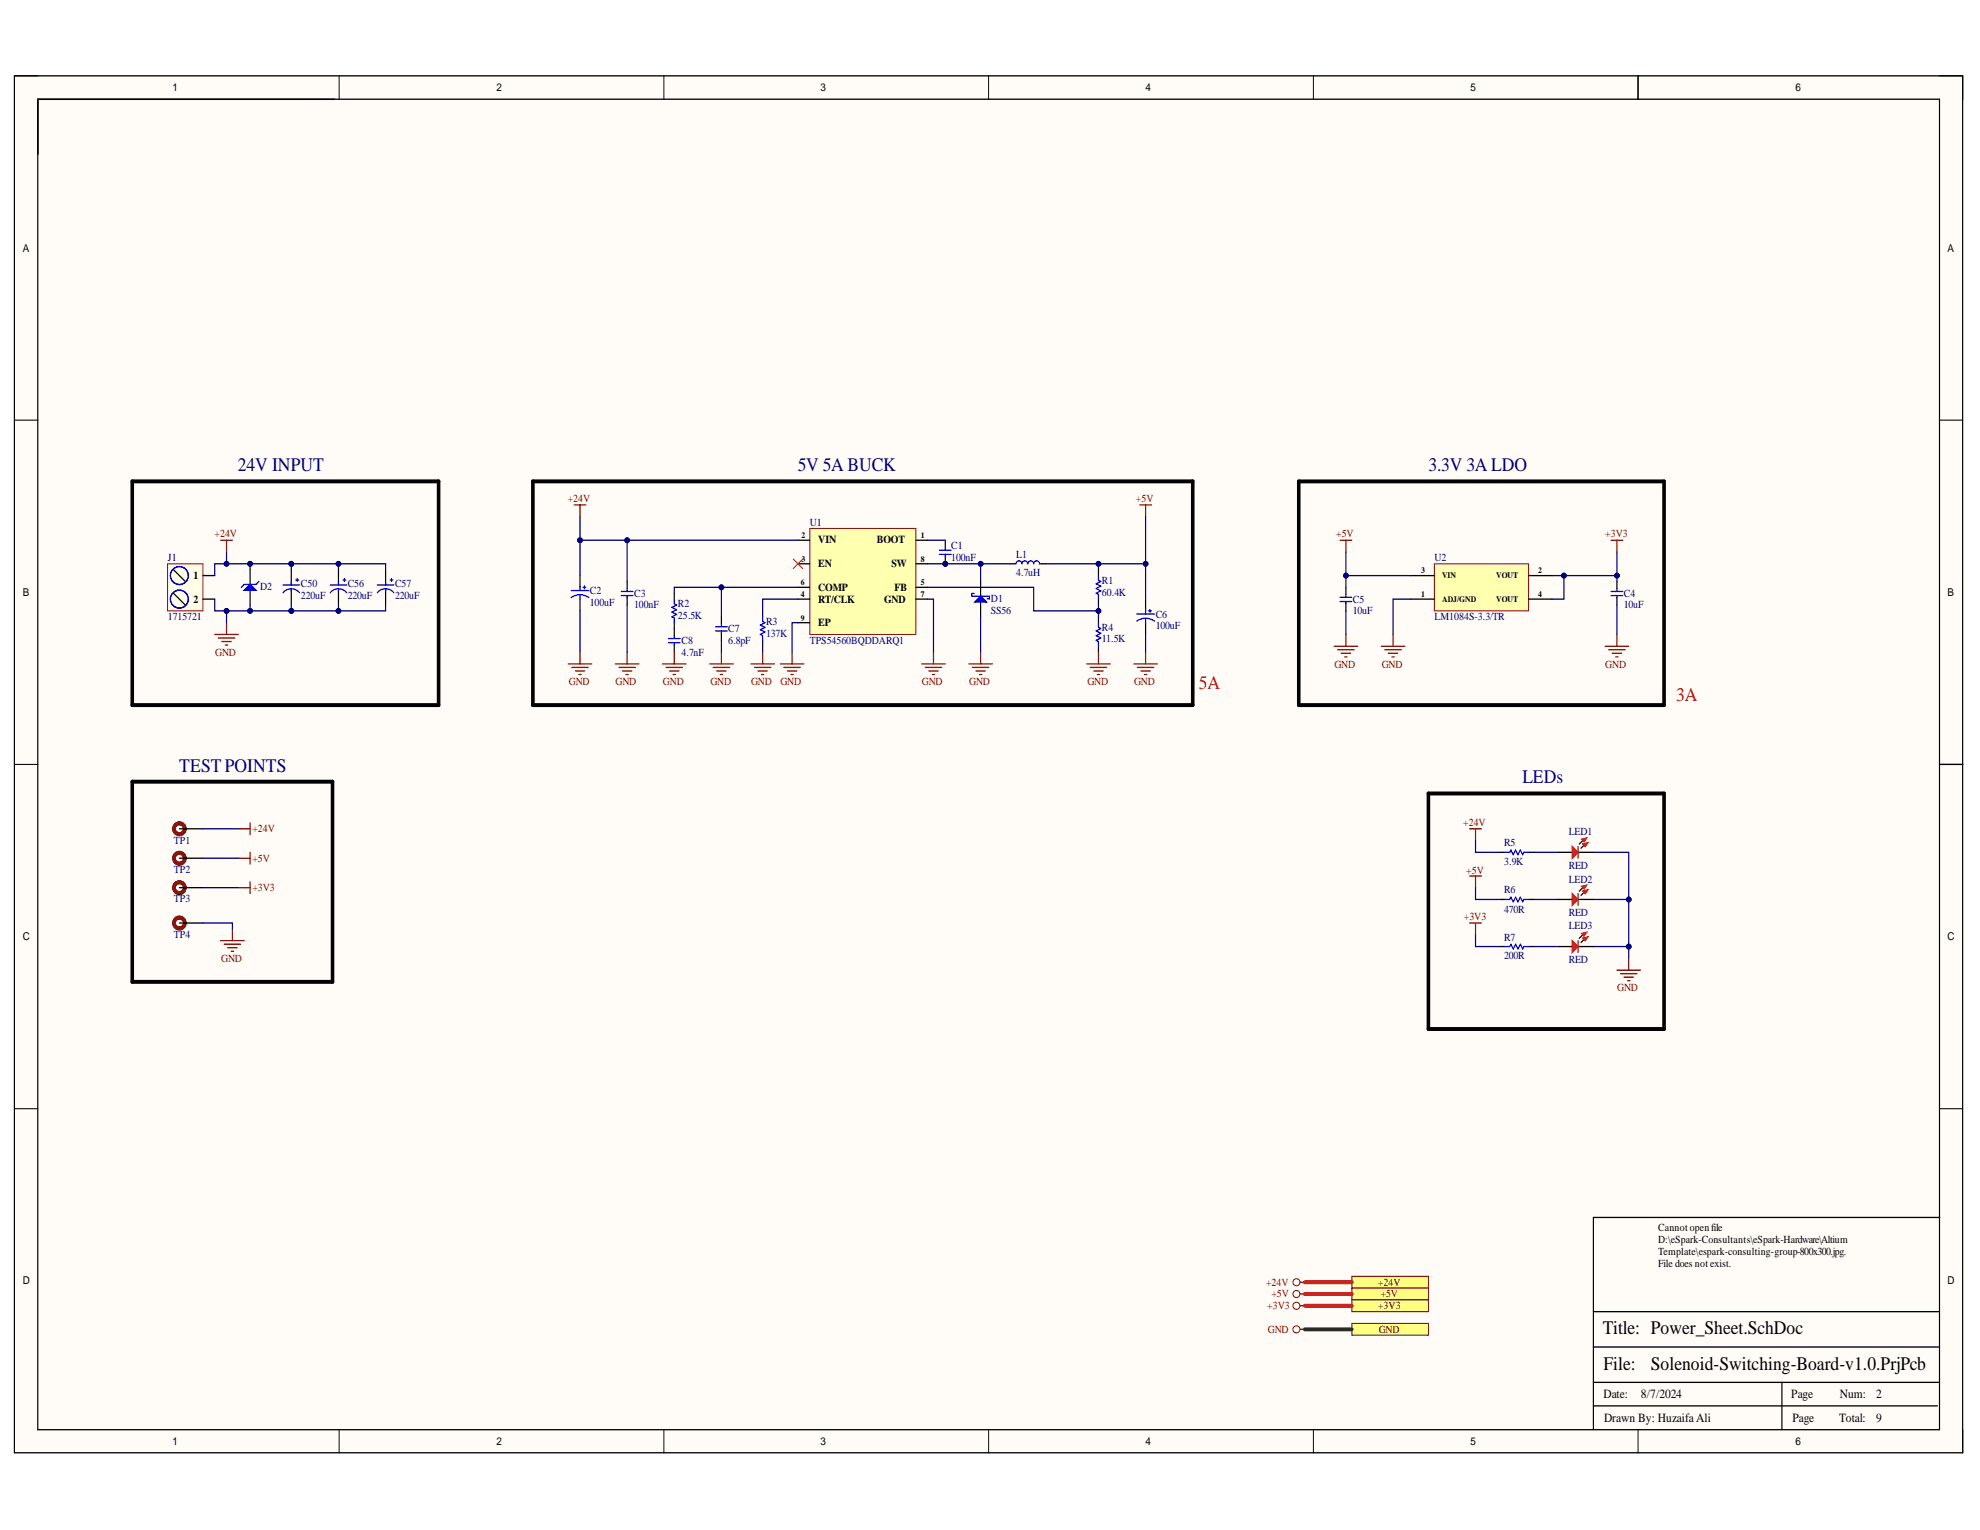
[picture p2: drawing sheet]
<svg xmlns="http://www.w3.org/2000/svg" width="279mm" height="216mm" viewBox="0 0 279 216" stroke-linecap="round" stroke-linejoin="round" font-family="sans-serif">
<defs><g id="words">
<g font-size="2.7" fill="#000080">
<text x="33.6" y="66.5">24V INPUT</text>
<text x="112.6" y="66.5">5V 5A BUCK</text>
<text x="201.6" y="66.5">3.3V 3A LDO</text>
<text x="25.3" y="108.9">TESTPOINTS</text>
<text x="214.9" y="110.5">LEDs</text>
</g>
<g font-size="2.7" fill="#f00">
<text x="169.2" y="97.2">5A</text>
<text x="236.5" y="98.9">3A</text>
</g>
<g font-size="2.7">
<text x="226.2" y="188.3">Title: Power_Sheet.SchDoc</text>
<text x="226.3" y="193.3">File:</text>
<text x="233" y="193.3">Solenoid-Switching-Board-v1.0.PrjPcb</text>
</g>
<g font-size="1.8">
<text x="226.3" y="197.3">Date:</text>
<text x="231.5" y="197.3">8/7/2024</text>
<text x="252.7" y="197.3">Page</text>
<text x="259.6" y="197.3">Num:</text>
<text x="264.8" y="197.3">2</text>
<text x="226.4" y="200.6">Drawn By: Huzaifa Ali</text>
<text x="252.9" y="200.6">Page</text>
<text x="259.5" y="200.6">Total:</text>
<text x="264.8" y="200.6">9</text>
</g>
<g font-size="1.5">
<text x="24.4" y="12.9">1</text>
<text x="70" y="12.9">2</text>
<text x="115.8" y="12.9">3</text>
<text x="161.6" y="12.9">4</text>
<text x="207.5" y="12.9">5</text>
<text x="253.3" y="12.9">6</text>
<text x="3.2" y="35.5">A</text>
<text x="274.8" y="35.5">A</text>
<text x="115.5" y="76.7">VIN</text>
<text x="123.8" y="76.7">BOOT</text>
<text x="27.3" y="81.7">1</text>
<text x="115.5" y="80.1">EN</text>
<text x="115.5" y="83.4">COMP</text>
<text x="125.8" y="80.1">SW</text>
<text x="126.2" y="83.4">FB</text>
<text x="3.2" y="84">B</text>
<text x="27.3" y="85.1">2</text>
<text x="115.5" y="85.1">RT/CLK</text>
<text x="115.5" y="88.4">EP</text>
<text x="124.8" y="85.1">GND</text>
<text x="274.8" y="84">B</text>
<text x="3.2" y="132.7">C</text>
<text x="274.8" y="132.7">C</text>
<text x="234" y="173.8">Cannot openfile</text>
<text x="234" y="175.4">D:\eSpark-Consultants\eSpark-Hardware\Altium</text>
<text x="234" y="177.1">Template\espark-consulting-group-800x300.jpg.</text>
<text x="234" y="178.7">File does not exist.</text>
<text x="3.2" y="181.2">D</text>
<text x="274.8" y="181.2">D</text>
<text x="24.4" y="203.9">1</text>
<text x="70" y="203.9">2</text>
<text x="115.8" y="203.9">3</text>
<text x="161.6" y="203.9">4</text>
<text x="207.5" y="203.9">5</text>
<text x="253.3" y="203.9">6</text>
</g>
<g font-size="1.5" fill="#800000">
<text x="80.1" y="70.9">+24V</text>
<text x="160.3" y="70.9">+5V</text>
<text x="30.3" y="75.8">+24V</text>
<text x="188.5" y="75.8">+5V</text>
<text x="226.5" y="75.8">+3V3</text>
<text x="30.4" y="92.5">GND</text>
<text x="188.3" y="94.2">GND</text>
<text x="195" y="94.2">GND</text>
<text x="226.5" y="94.2">GND</text>
<text x="80.3" y="96.6">GND</text>
<text x="86.9" y="96.6">GND</text>
<text x="93.6" y="96.6">GND</text>
<text x="100.2" y="96.6">GND</text>
<text x="106" y="96.6">GND</text>
<text x="110.1" y="96.6">GND</text>
<text x="130.1" y="96.6">GND</text>
<text x="136.8" y="96.6">GND</text>
<text x="153.4" y="96.6">GND</text>
<text x="160" y="96.6">GND</text>
<text x="35.6" y="117.4">+24V</text>
<text x="206.5" y="116.6">+24V</text>
<text x="35.6" y="121.6">+5V</text>
<text x="35.6" y="125.7">+3V3</text>
<text x="206.9" y="123.3">+5V</text>
<text x="206.6" y="129.9">+3V3</text>
<text x="31.2" y="135.7">GND</text>
<text x="228.2" y="139.8">GND</text>
<text x="178.7" y="181.4">+24V</text>
<text x="178.8" y="184.7">+3V3</text>
<text x="179.4" y="183.1">+5V</text>
<text x="194.5" y="181.4">+24V</text>
<text x="194.5" y="184.7">+3V3</text>
<text x="194.8" y="183.1">+5V</text>
<text x="178.9" y="188">GND</text>
<text x="194.6" y="188">GND</text>
</g>
<g font-size="1.5" fill="#000080">
<text x="114.3" y="74.2">U1</text>
<text x="134.2" y="77.5">C1</text>
<text x="23.7" y="79.2">J1</text>
<text x="36.7" y="83.2">D2</text>
<text x="42.5" y="82.8">C50</text>
<text x="49.1" y="82.8">C56</text>
<text x="55.7" y="82.8">C57</text>
<text x="83.2" y="83.8">C2</text>
<text x="134.2" y="79.2">100nF</text>
<text x="143.4" y="78.7">L1</text>
<text x="143.4" y="81.3">4.7uH</text>
<text x="155.5" y="82.4">R1</text>
<text x="202.4" y="79.2">U2</text>
<text x="23.7" y="87.5">1715721</text>
<text x="42.5" y="84.5">220uF</text>
<text x="49.1" y="84.5">220uF</text>
<text x="55.7" y="84.5">220uF</text>
<text x="83.2" y="85.5">100uF</text>
<text x="89.5" y="84.2">C3</text>
<text x="89.5" y="85.8">100nF</text>
<text x="95.7" y="85.7">R2</text>
<text x="95.7" y="87.3">25.5K</text>
<text x="102.8" y="89.2">C7</text>
<text x="108.1" y="88.2">R3</text>
<text x="108.1" y="89.9">137K</text>
<text x="139.8" y="84.9">D1</text>
<text x="139.8" y="86.6">SS56</text>
<text x="155.5" y="84">60.4K</text>
<text x="155.5" y="89">R4</text>
<text x="163.1" y="87.2">C6</text>
<text x="163.1" y="88.8">100uF</text>
<text x="190.9" y="85.1">C5</text>
<text x="190.9" y="86.7">10uF</text>
<text x="202.4" y="87.5">LM1084S-3.3/TR</text>
<text x="229.1" y="84.2">C4</text>
<text x="229.1" y="85.8">10uF</text>
<text x="96.2" y="90.8">C8</text>
<text x="96.2" y="92.5">4.7nF</text>
<text x="102.8" y="90.8">6.8pF</text>
<text x="114.3" y="90.8">TPS54560BQDDARQ1</text>
<text x="155.5" y="90.6">11.5K</text>
<text x="24.5" y="119">TP1</text>
<text x="212.2" y="119.4">R5</text>
<text x="221.4" y="117.9">LED1</text>
<text x="24.5" y="123.2">TP2</text>
<text x="212.2" y="122.1">3.9K</text>
<text x="221.4" y="122.6">RED</text>
<text x="221.4" y="124.5">LED2</text>
<text x="24.5" y="127.3">TP3</text>
<text x="212.2" y="126.1">R6</text>
<text x="212.2" y="128.8">470R</text>
<text x="221.4" y="129.2">RED</text>
<text x="221.4" y="131.1">LED3</text>
<text x="24.5" y="132.3">TP4</text>
<text x="212.2" y="132.7">R7</text>
<text x="212.2" y="135.4">200R</text>
<text x="221.4" y="135.9">RED</text>
</g>
<g font-size="1.2">
<text x="113.1" y="75.9">2</text>
<text x="129.9" y="75.9">1</text>
<text x="113" y="82.6">6</text>
<text x="113.1" y="79.3">3</text>
<text x="129.9" y="82.6">5</text>
<text x="129.9" y="79.3">8</text>
<text x="200.6" y="80.9">3</text>
<text x="203.5" y="81.6">VIN</text>
<text x="211.1" y="81.6">VOUT</text>
<text x="217.1" y="80.9">2</text>
<text x="113" y="84.2">4</text>
<text x="113" y="87.6">9</text>
<text x="129.9" y="84.2">7</text>
<text x="200.6" y="84.2">1</text>
<text x="203.5" y="84.9">ADJ/GND</text>
<text x="211.1" y="84.9">VOUT</text>
<text x="217.1" y="84.2">4</text>
</g>
</g></defs>
<g fill="#fffcf8">
<path d="M2 10.7h275v194.3h-275z" fill-rule="evenodd"/>
<path d="M5.4 14h268.3v187.7h-268.3z" fill-rule="evenodd"/>
</g>
<g fill="none" stroke="#000" stroke-width=".14">
<path d="M2 10.7h3.4M47.9 10.7v3.3M93.7 10.7v3.3M139.5 10.7v3.3M185.3 10.7v3.3M231.1 10.7v3.3M273.7 10.7h3.3v3.3M2 59.3h3.4M273.7 59.3h3.3M2 107.9h3.4M273.7 107.9h3.3M2 156.5h3.4"/>
<path d="M273.7 156.5h3.3M47.9 201.7v3.3M93.7 201.7v3.3M139.5 201.7v3.3M185.3 201.7v3.3M231.1 201.7v3.3M277 201.7v3.3"/>
</g>
<g fill="none" stroke="#000" stroke-width=".18">
<path d="M2 10.7h275v194.3h-275zM5.3 14h268.4v187.7h-268.4zM231.1 10.7v3.3M25.3 117h3.3M273.7 107.9h3.3M25.3 121.1h3.3M25.3 125.3h3.3M25.3 130.2h3.3M273.7 171.8h-48.9v29.9M224.8 198.4h48.6M224.8 195.1h48.8M224.8 190.1h48.8"/>
<path d="M224.8 185.1h48.8M251.4 195.1v6.6"/>
</g>
<g fill="none" stroke="#5b0f00" stroke-width=".53">
<circle cx="25.3" cy="117" r=".76"/>
<circle cx="25.3" cy="116.9" r=".76"/>
<circle cx="25.3" cy="121.1" r=".76"/>
<circle cx="25.3" cy="130.2" r=".76"/>
<circle cx="25.3" cy="125.3" r=".76"/>
<circle cx="25.3" cy="121.1" r=".77"/>
</g>
<g fill="none" stroke="#800000" stroke-width=".18">
<path d="M33.6 117h1.7M35.3 116.1v1.7M31.1 132.7h3.4M31.6 133.2h2.4M32.1 133.7h1.4M32.6 134.2h.4M32.8 131.1v1.6M33.6 121.1h1.7M33.6 125.3h1.7M35.3 120.3v1.6M35.3 124.4v1.7M183.4 180.9h.7"/>
<path d="M183.4 182.6h.7M183.4 184.3h.7M183.4 187.6h.7"/>
</g>
<path d="M18.7 110.3h28.2v28.3h-28.2z" fill="none" stroke="#000" stroke-width=".53"/>
<g fill="none" stroke="#800000" stroke-width=".14">
<circle cx="182.9" cy="182.6" r=".5"/>
<circle cx="182.9" cy="180.9" r=".5"/>
<circle cx="182.9" cy="187.6" r=".5"/>
<circle cx="182.9" cy="184.3" r=".5"/>
</g>
<path d="M190.8 180.1h10.8v1.7h-10.8z" fill-rule="evenodd" fill="#ffff80"/>
<path d="M190.8 180.1h10.8v1.7h-10.8z" fill="none" stroke="#800000" stroke-width=".14"/>
<path d="M190.8 181.8h10.8v1.6h-10.8z" fill-rule="evenodd" fill="#ffff80"/>
<path d="M190.8 181.8h10.8v1.6h-10.8z" fill="none" stroke="#800000" stroke-width=".14"/>
<path d="M190.8 183.4h10.8v1.7h-10.8z" fill-rule="evenodd" fill="#ffff80"/>
<path d="M190.8 183.4h10.8v1.7h-10.8z" fill="none" stroke="#800000" stroke-width=".14"/>
<path d="M190.8 186.8h10.8v1.6h-10.8z" fill-rule="evenodd" fill="#ffff80"/>
<path d="M190.8 186.8h10.8v1.6h-10.8z" fill="none" stroke="#800000" stroke-width=".14"/>
<path d="M183.3 67.9h51.5v31.6h-51.5zM201.6 112h33.2v33.2h-33.2z" fill="none" stroke="#000" stroke-width=".53"/>
<g fill="none" stroke="#800000" stroke-width=".18">
<path d="M189.1 76.2h1.7M189.9 76.2v1.7M227.3 76.2h1.7M228.2 76.2v1.7M188.3 91.2h3.3M188.8 91.7h2.3M189.3 92.2h1.3M189.8 92.7h.3M189.9 89.5v1.7M194.9 91.2h3.3M195.4 91.7h2.3M195.9 92.2h1.3"/>
<path d="M196.4 92.7h.3M196.6 89.5v1.7M226.5 91.2h3.3M227 91.7h2.3M227.5 92.2h1.3M228 92.7h.3M228.2 89.5v1.7"/>
</g>
<path d="M189.9 82.9v1M189.9 85.1v1.1M228.2 82v1.1M228.2 84.3v1.1" fill="none" stroke="#000" stroke-width=".18"/>
<path d="M189.1 84.9h1.7M189.1 84.3h1.7M189.9 83.9v.3M189.9 84.9v.3M227.3 84h1.7M227.3 83.5h1.7M228.2 83.1v.3M228.2 84v.4" fill="none" stroke="#00f" stroke-width=".18"/>
<path d="M114.3 74.6h14.9v14.9h-14.9z" fill-rule="evenodd" fill="#ffffb0"/>
<path d="M114.3 74.6h14.9v14.9h-14.9z" fill="none" stroke="#800000" stroke-width=".14"/>
<g fill="none" stroke="#000" stroke-width=".18">
<path d="M112.6 76.2h1.7M112.6 79.6h1.7M129.2 76.2h1.7M129.2 79.6h1.7M142.5 79.6h.9M146.7 79.6h.8M81.8 81.2v1.7M81.8 84.5v1.7M88.5 82v1M88.5 84.3v1.1M101.8 87v1M101.8 89.3v1.1"/>
<path d="M112.6 82.9h1.7M112.6 84.5h1.7M112.6 87.9h1.7M129.2 82.9h1.7M129.2 84.5h1.7M138.4 82v2.1M138.4 85v2M155 80.4v.8M155 84.5v.9M155 87v.9M155 91.2v.8"/>
</g>
<g fill="none" stroke="#800000" stroke-width=".18">
<path d="M81 71.2h1.7M81.8 71.2v1.7M80.2 93.7h3.3M80.7 94.2h2.3M81.2 94.7h1.3M81.7 95.2h.3M81.8 92v1.7M86.8 93.7h3.4M87.3 94.2h2.4M87.8 94.7h1.4M88.3 95.2h.4M88.5 92v1.7"/>
<path d="M100.1 93.7h3.4M100.6 94.2h2.4M101.1 94.7h1.4M101.6 95.2h.4M101.8 92v1.7"/>
</g>
<g fill="none" stroke="#00f" stroke-width=".18">
<path d="M143.4 79.6a.42 .42 0 0 1 .4-.5 .42 .42 0 0 1 .4 .5 .42 .42 0 0 1 .4-.5 .42 .42 0 0 1 .4 .5 .42 .42 0 0 1 .4-.5 .42 .42 0 0 1 .5 .5 .42 .42 0 0 1 .4-.5 .42 .42 0 0 1 .4 .5M80.6 84.3a2.09 2.09 0 0 1 2.5 0M80.6 83.3h2.5M81.8 82.7v.6M81.8 83.9v.6M82.3 82.9h.4M82.5 82.7v.4M87.7 84h1.6M87.7 83.5h1.6M88.5 83v.4M88.5 84v.4M101 89h1.6"/>
<path d="M101 88.4h1.6M101.8 88v.4M101.8 89v.4M155 81.2v.7l.3 .1-.6 .4 .6 .3-.6 .3 .6 .4-.6 .3 .3 .2v.6M155 87.9v.6l.3 .2-.6 .3 .6 .4-.6 .3 .6 .3-.6 .4 .3 .1v.7"/>
</g>
<path d="M111.9 78.9l1.4 1.3M113.3 78.9l-1.4 1.3" fill="none" stroke="#f00" stroke-width=".14"/>
<path d="M137.5 85l.9-.9 .8 .9z" fill="#00f"/>
<path d="M137.1 84.1h2.5v.4h-.3M137.5 83.7h-.4v.4M137.5 85l.9-.9 .8 .9z" fill="none" stroke="#00f" stroke-width=".18"/>
<circle cx="133.4" cy="79.6" r=".33" fill="#000080"/>
<circle cx="133.4" cy="79.6" r=".33" fill="none" stroke="#000080" stroke-width=".14"/>
<path d="M133.4 78.5v1.1" fill="none" stroke="#000" stroke-width=".18"/>
<circle cx="133.4" cy="79.6" r=".33" fill="#000080"/>
<circle cx="133.4" cy="79.6" r=".33" fill="none" stroke="#000080" stroke-width=".14"/>
<path d="M132.6 78.2h1.6M132.6 77.6h1.6M133.4 77.2v.4M133.4 78.2v.4M160.4 87.7a2.09 2.09 0 0 1 2.5 0M160.4 86.7h2.5M161.7 86v.7M161.7 87.2v.7M162.1 86.2h.4M162.3 86v.4" fill="none" stroke="#00f" stroke-width=".18"/>
<path d="M133.4 76.2v1M161.7 84.5v1.7M161.7 87.9v1.6" fill="none" stroke="#000" stroke-width=".18"/>
<g fill="none" stroke="#800000" stroke-width=".18">
<path d="M160.8 71.2h1.7M161.7 71.2v1.7M110.1 93.7h3.3M110.6 94.2h2.3M111.1 94.7h1.3M111.6 95.2h.3M111.8 92v1.7M130.1 93.7h3.3M130.6 94.2h2.3M131.1 94.7h1.3M131.6 95.2h.3M131.7 92v1.7"/>
<path d="M136.7 93.7h3.3M137.2 94.2h2.3M137.7 94.7h1.3M138.2 95.2h.3M138.4 92v1.7M153.3 93.7h3.4M153.8 94.2h2.4M154.3 94.7h1.4M154.8 95.2h.4M155 92v1.7M160 93.7h3.3M160.5 94.2h2.3"/>
<path d="M161 94.7h1.3M161.5 95.2h.3M161.7 92v1.7"/>
</g>
<path d="M202.4 79.6h13.3v6.6h-13.3z" fill-rule="evenodd" fill="#ffffb0"/>
<path d="M202.4 79.6h13.3v6.6h-13.3z" fill="none" stroke="#800000" stroke-width=".14"/>
<path d="M35.3 80.4v2.1M35.3 83.3v2.1M95.1 83.7v.8M95.1 87.9v1.8M95.1 90.9v1.1M107.6 86.2v.8M107.6 90.4v.8M199.1 81.2h3.3M199.1 84.5h3.3M215.7 81.2h3.3M215.7 84.5h3.3" fill="none" stroke="#000" stroke-width=".18"/>
<path d="M75.2 67.9h93.1v31.6h-93.1z" fill="none" stroke="#000" stroke-width=".53"/>
<path d="M94.3 90.7h1.7M94.3 90.1h1.7M95.1 84.5v.7l.4 .2-.7 .3 .7 .3-.7 .4 .7 .3-.7 .3 .3 .2v.7M95.1 89.7v.3M95.1 90.7v.3M107.6 87v.7l.4 .2-.7 .3 .7 .3-.7 .4 .7 .3-.7 .3 .3 .2v.7" fill="none" stroke="#00f" stroke-width=".18"/>
<path d="M93.5 93.7h3.3M94 94.2h2.3M94.5 94.7h1.3M95 95.2h.3M95.1 92v1.7M106 93.7h3.3M106.5 94.2h2.3M107 94.7h1.3M107.4 95.2h.4M107.6 92v1.7" fill="none" stroke="#800000" stroke-width=".18"/>
<path d="M34.5 83.3l.8-.8 .8 .8z" fill="#00f"/>
<g fill="none" stroke="#00f" stroke-width=".18">
<path d="M34.5 83.3l.8-.8 .8 .8zM36.5 82l-.4 .5h-1.6l-.5 .4M39.9 82.5h2.4M41.1 82.2v.3M41.1 83.1v.3M41.7 81.8h.5M41.9 81.6v.4M42.3 83.6a1.47 1.47 0 0 0-2.4 .1M46.6 82.5h2.3M47.8 82.2v.3M47.8 83.1v.3M48.4 81.8h.4"/>
<path d="M48.6 81.6v.4M48.9 83.6a1.47 1.47 0 0 0-2.3 .1M53.2 82.5h2.4M54.4 82.2v.3M54.4 83.1v.3M55 81.8h.5M55.2 81.6v.4M55.6 83.6a1.47 1.47 0 0 0-2.4 .1"/>
</g>
<path d="M31.1 76.2h1.7M32 76.2v1.7M30.3 89.5h3.3M30.8 90h2.3M31.3 90.5h1.3M31.8 91h.3M32 87.9v1.6" fill="none" stroke="#800000" stroke-width=".18"/>
<path d="M18.7 67.9h43.2v31.6h-43.2z" fill="none" stroke="#000" stroke-width=".53"/>
<path d="M41.1 80.4v2.1M41.1 83.2v2.2M47.8 80.4v2.1M47.8 83.2v2.2M54.4 80.4v2.1M54.4 83.2v2.2" fill="none" stroke="#000" stroke-width=".18"/>
<path d="M23.6 79.6h5v6.6h-5z" fill-rule="evenodd" fill="#ffffe8"/>
<path d="M23.6 79.6h5v6.6h-5z" fill="none" stroke="#800000" stroke-width=".14"/>
<path d="M24.5 80.4l1.6 1.6M24.5 83.7l1.6 1.7M28.6 81.2h1.7M28.6 84.5h1.7" fill="none" stroke="#000" stroke-width=".18"/>
<g fill="none" stroke="#00f" stroke-width=".18">
<circle cx="25.3" cy="81.2" r="1.27"/>
<circle cx="25.3" cy="84.5" r="1.27"/>
</g>
<path d="M189.9 77.9v3.3h9.2M28.6 117h5M28.6 130.2h4.2v.9M28.6 125.3h5M28.6 121.1h5" fill="none" stroke="#000080" stroke-width=".18"/>
<path d="M184.1 180.9h6.7M184.1 182.6h6.7M184.1 184.3h6.7" fill="none" stroke="#f00" stroke-width=".53"/>
<path d="M184.1 187.6h6.7" fill="none" stroke="#274e13" stroke-width=".53"/>
<circle cx="189.9" cy="81.2" r=".33" fill="#000080"/>
<circle cx="189.9" cy="81.2" r=".33" fill="none" stroke="#000080" stroke-width=".14"/>
<path d="M189.9 81.2v1.7M199.1 84.5h-2.5v5" fill="none" stroke="#000080" stroke-width=".18"/>
<circle cx="189.9" cy="81.2" r=".33" fill="#000080"/>
<circle cx="189.9" cy="81.2" r=".33" fill="none" stroke="#000080" stroke-width=".14"/>
<path d="M189.9 86.2v3.3M228.2 81.2v.8M228.2 85.4v4.1" fill="none" stroke="#000080" stroke-width=".18"/>
<circle cx="228.2" cy="81.2" r=".33" fill="#000080"/>
<circle cx="228.2" cy="81.2" r=".33" fill="none" stroke="#000080" stroke-width=".14"/>
<path d="M228.2 77.9v3.3h-9.2" fill="none" stroke="#000080" stroke-width=".18"/>
<circle cx="220.7" cy="81.2" r=".33" fill="#000080"/>
<circle cx="220.7" cy="81.2" r=".33" fill="none" stroke="#000080" stroke-width=".14"/>
<circle cx="228.2" cy="81.2" r=".33" fill="#000080"/>
<circle cx="228.2" cy="81.2" r=".33" fill="none" stroke="#000080" stroke-width=".14"/>
<path d="M88.5 76.2v5.8M81.8 86.2v5.8M88.5 85.4v6.6" fill="none" stroke="#000080" stroke-width=".18"/>
<circle cx="88.5" cy="76.2" r=".33" fill="#000080"/>
<circle cx="88.5" cy="76.2" r=".33" fill="none" stroke="#000080" stroke-width=".14"/>
<path d="M112.6 82.9h-10.8v4.1" fill="none" stroke="#000080" stroke-width=".18"/>
<circle cx="101.8" cy="82.9" r=".33" fill="#000080"/>
<circle cx="101.8" cy="82.9" r=".33" fill="none" stroke="#000080" stroke-width=".14"/>
<path d="M130.9 76.2h2.5M147.5 79.6h7.5v.8M101.8 90.4v1.6" fill="none" stroke="#000080" stroke-width=".18"/>
<circle cx="155" cy="79.6" r=".33" fill="#000080"/>
<circle cx="155" cy="79.6" r=".33" fill="none" stroke="#000080" stroke-width=".14"/>
<path d="M130.9 82.9h15v3.3h9.1" fill="none" stroke="#000080" stroke-width=".18"/>
<circle cx="155" cy="86.2" r=".33" fill="#000080"/>
<circle cx="155" cy="86.2" r=".33" fill="none" stroke="#000080" stroke-width=".14"/>
<path d="M138.4 79.6v2.4M130.9 84.5h.8v7.5M138.4 87v5" fill="none" stroke="#000080" stroke-width=".18"/>
<circle cx="138.4" cy="79.6" r=".33" fill="#000080"/>
<circle cx="138.4" cy="79.6" r=".33" fill="none" stroke="#000080" stroke-width=".14"/>
<path d="M155 79.6h6.7v4.9" fill="none" stroke="#000080" stroke-width=".18"/>
<circle cx="161.7" cy="79.6" r=".33" fill="#000080"/>
<circle cx="161.7" cy="79.6" r=".33" fill="none" stroke="#000080" stroke-width=".14"/>
<circle cx="155" cy="79.6" r=".33" fill="#000080"/>
<circle cx="155" cy="79.6" r=".33" fill="none" stroke="#000080" stroke-width=".14"/>
<path d="M161.7 72.9v6.7M161.7 89.5v2.5" fill="none" stroke="#000080" stroke-width=".18"/>
<circle cx="161.7" cy="79.6" r=".33" fill="#000080"/>
<circle cx="161.7" cy="79.6" r=".33" fill="none" stroke="#000080" stroke-width=".14"/>
<path d="M112.6 87.9h-.8v4.1M220.7 81.2v3.3h-1.7" fill="none" stroke="#000080" stroke-width=".18"/>
<circle cx="220.7" cy="81.2" r=".33" fill="#000080"/>
<circle cx="220.7" cy="81.2" r=".33" fill="none" stroke="#000080" stroke-width=".14"/>
<path d="M101.8 82.9h-6.7v.8M107.6 91.2v.8M112.6 84.5h-5v1.7" fill="none" stroke="#000080" stroke-width=".18"/>
<circle cx="101.8" cy="82.9" r=".33" fill="#000080"/>
<circle cx="101.8" cy="82.9" r=".33" fill="none" stroke="#000080" stroke-width=".14"/>
<path d="M47.8 85.4v.8" fill="none" stroke="#000080" stroke-width=".18"/>
<circle cx="47.8" cy="86.2" r=".33" fill="#000080"/>
<circle cx="47.8" cy="86.2" r=".33" fill="none" stroke="#000080" stroke-width=".14"/>
<path d="M41.1 85.4v.8" fill="none" stroke="#000080" stroke-width=".18"/>
<circle cx="41.1" cy="86.2" r=".33" fill="#000080"/>
<circle cx="41.1" cy="86.2" r=".33" fill="none" stroke="#000080" stroke-width=".14"/>
<path d="M41.1 79.6v.8" fill="none" stroke="#000080" stroke-width=".18"/>
<circle cx="41.1" cy="79.6" r=".33" fill="#000080"/>
<circle cx="41.1" cy="79.6" r=".33" fill="none" stroke="#000080" stroke-width=".14"/>
<path d="M47.8 79.6v.8" fill="none" stroke="#000080" stroke-width=".18"/>
<circle cx="47.8" cy="79.6" r=".33" fill="#000080"/>
<circle cx="47.8" cy="79.6" r=".33" fill="none" stroke="#000080" stroke-width=".14"/>
<path d="M32 86.2v1.7" fill="none" stroke="#000080" stroke-width=".18"/>
<circle cx="32" cy="86.2" r=".33" fill="#000080"/>
<circle cx="32" cy="86.2" r=".33" fill="none" stroke="#000080" stroke-width=".14"/>
<path d="M32 79.6h-1.7v1.6" fill="none" stroke="#000080" stroke-width=".18"/>
<circle cx="32" cy="79.6" r=".33" fill="#000080"/>
<circle cx="32" cy="79.6" r=".33" fill="none" stroke="#000080" stroke-width=".14"/>
<path d="M35.3 85.4v.8" fill="none" stroke="#000080" stroke-width=".18"/>
<circle cx="35.3" cy="86.2" r=".33" fill="#000080"/>
<circle cx="35.3" cy="86.2" r=".33" fill="none" stroke="#000080" stroke-width=".14"/>
<path d="M35.3 79.6v.8" fill="none" stroke="#000080" stroke-width=".18"/>
<circle cx="35.3" cy="79.6" r=".33" fill="#000080"/>
<circle cx="35.3" cy="79.6" r=".33" fill="none" stroke="#000080" stroke-width=".14"/>
<path d="M30.3 84.5v1.7h10.8" fill="none" stroke="#000080" stroke-width=".18"/>
<circle cx="32" cy="86.2" r=".33" fill="#000080"/>
<circle cx="32" cy="86.2" r=".33" fill="none" stroke="#000080" stroke-width=".14"/>
<circle cx="35.3" cy="86.2" r=".33" fill="#000080"/>
<circle cx="35.3" cy="86.2" r=".33" fill="none" stroke="#000080" stroke-width=".14"/>
<circle cx="41.1" cy="86.2" r=".33" fill="#000080"/>
<circle cx="41.1" cy="86.2" r=".33" fill="none" stroke="#000080" stroke-width=".14"/>
<path d="M32 77.9v1.7h9.1" fill="none" stroke="#000080" stroke-width=".18"/>
<circle cx="32" cy="79.6" r=".33" fill="#000080"/>
<circle cx="32" cy="79.6" r=".33" fill="none" stroke="#000080" stroke-width=".14"/>
<circle cx="35.3" cy="79.6" r=".33" fill="#000080"/>
<circle cx="35.3" cy="79.6" r=".33" fill="none" stroke="#000080" stroke-width=".14"/>
<circle cx="41.1" cy="79.6" r=".33" fill="#000080"/>
<circle cx="41.1" cy="79.6" r=".33" fill="none" stroke="#000080" stroke-width=".14"/>
<path d="M223.5 119.3l-.4 .4" fill="none" stroke="#000" stroke-width=".18"/>
<path d="M223.3 119.1l.8-.2-.4 .6z" fill-rule="evenodd" fill="#c00"/>
<path d="M223.3 119.1l.8-.2-.4 .6z" fill="none" stroke="#c00" stroke-width=".14"/>
<path d="M223.3 118.6l-.5 .5" fill="none" stroke="#000" stroke-width=".18"/>
<path d="M223.2 118.4l.7-.2-.4 .6z" fill-rule="evenodd" fill="#c00"/>
<path d="M223.2 118.4l.7-.2-.4 .6z" fill="none" stroke="#c00" stroke-width=".14"/>
<path d="M219.9 120.3h2M222.7 120.3h2.1" fill="none" stroke="#000" stroke-width=".18"/>
<path d="M222.7 119.4v1.7" fill="none" stroke="#c00" stroke-width=".18"/>
<path d="M221.9 119.4l.8 .9-.8 .8z" fill="#c00"/>
<path d="M221.9 119.4l.8 .9-.8 .8z" fill="none" stroke="#c00" stroke-width=".18"/>
<path d="M207.4 117h1.6M208.2 117v1.6M207.4 123.6h1.6M207.4 130.3h1.6M208.2 123.6v1.7M208.2 130.3v1.6M228.2 136.9h3.3M228.7 137.4h2.3M229.2 137.9h1.3M229.7 138.4h.3M229.8 135.2v1.7" fill="none" stroke="#800000" stroke-width=".18"/>
<path d="M211.5 133.6h.9M211.5 126.9h.9M211.5 120.3h.9M215.7 133.6h.8M215.7 126.9h.8M215.7 120.3h.8" fill="none" stroke="#000" stroke-width=".18"/>
<path d="M212.4 133.6h.6l.2-.4 .3 .7 .4-.7 .3 .7 .3-.7 .4 .7 .1-.3h.7M212.4 126.9h.6l.2-.3 .3 .7 .4-.7 .3 .7 .3-.7 .4 .7 .1-.4h.7M212.4 120.3h.6l.2-.4 .3 .7 .4-.7 .3 .7 .3-.7 .4 .7 .1-.3h.7" fill="none" stroke="#00f" stroke-width=".18"/>
<path d="M208.2 118.6v1.7h3.3M208.2 125.3v1.6h3.3M208.2 131.9v1.7h3.3M216.5 120.3h3.4M216.5 126.9h3.4M216.5 133.6h3.4M224.8 133.6h5" fill="none" stroke="#000080" stroke-width=".18"/>
<circle cx="229.8" cy="133.6" r=".33" fill="#000080"/>
<circle cx="229.8" cy="133.6" r=".33" fill="none" stroke="#000080" stroke-width=".14"/>
<path d="M224.8 126.9h5v8.3" fill="none" stroke="#000080" stroke-width=".18"/>
<circle cx="229.8" cy="126.9" r=".33" fill="#000080"/>
<circle cx="229.8" cy="126.9" r=".33" fill="none" stroke="#000080" stroke-width=".14"/>
<circle cx="229.8" cy="133.6" r=".33" fill="#000080"/>
<circle cx="229.8" cy="133.6" r=".33" fill="none" stroke="#000080" stroke-width=".14"/>
<path d="M224.8 120.3h5v6.6" fill="none" stroke="#000080" stroke-width=".18"/>
<circle cx="229.8" cy="126.9" r=".33" fill="#000080"/>
<circle cx="229.8" cy="126.9" r=".33" fill="none" stroke="#000080" stroke-width=".14"/>
<path d="M223.5 125.9l-.4 .4" fill="none" stroke="#000" stroke-width=".18"/>
<path d="M223.3 125.7l.8-.2-.4 .6z" fill-rule="evenodd" fill="#c00"/>
<path d="M223.3 125.7l.8-.2-.4 .6z" fill="none" stroke="#c00" stroke-width=".14"/>
<path d="M223.3 125.3l-.5 .5" fill="none" stroke="#000" stroke-width=".18"/>
<path d="M223.2 125.1l.7-.2-.4 .6z" fill-rule="evenodd" fill="#c00"/>
<path d="M223.2 125.1l.7-.2-.4 .6z" fill="none" stroke="#c00" stroke-width=".14"/>
<path d="M219.9 126.9h2M222.7 126.9h2.1" fill="none" stroke="#000" stroke-width=".18"/>
<path d="M222.7 126.1v1.7" fill="none" stroke="#c00" stroke-width=".18"/>
<path d="M221.9 126.1l.8 .8-.8 .9z" fill="#c00"/>
<path d="M221.9 126.1l.8 .8-.8 .9z" fill="none" stroke="#c00" stroke-width=".18"/>
<path d="M223.5 132.6l-.4 .4" fill="none" stroke="#000" stroke-width=".18"/>
<path d="M223.3 132.4l.8-.2-.4 .6z" fill-rule="evenodd" fill="#c00"/>
<path d="M223.3 132.4l.8-.2-.4 .6z" fill="none" stroke="#c00" stroke-width=".14"/>
<path d="M223.3 131.9l-.5 .5" fill="none" stroke="#000" stroke-width=".18"/>
<path d="M223.2 131.7l.7-.2-.4 .6z" fill-rule="evenodd" fill="#c00"/>
<path d="M223.2 131.7l.7-.2-.4 .6z" fill="none" stroke="#c00" stroke-width=".14"/>
<path d="M219.9 133.6h2M222.7 133.6h2.1" fill="none" stroke="#000" stroke-width=".18"/>
<path d="M222.7 132.7v1.7" fill="none" stroke="#c00" stroke-width=".18"/>
<path d="M221.9 132.7l.8 .9-.8 .8z" fill="#c00"/>
<path d="M221.9 132.7l.8 .9-.8 .8z" fill="none" stroke="#c00" stroke-width=".18"/>
<path d="M54.4 85.4v.8h-13.3" fill="none" stroke="#000080" stroke-width=".18"/>
<circle cx="41.1" cy="86.2" r=".33" fill="#000080"/>
<circle cx="41.1" cy="86.2" r=".33" fill="none" stroke="#000080" stroke-width=".14"/>
<circle cx="47.8" cy="86.2" r=".33" fill="#000080"/>
<circle cx="47.8" cy="86.2" r=".33" fill="none" stroke="#000080" stroke-width=".14"/>
<path d="M41.1 79.6h13.3v.8" fill="none" stroke="#000080" stroke-width=".18"/>
<circle cx="41.1" cy="79.6" r=".33" fill="#000080"/>
<circle cx="41.1" cy="79.6" r=".33" fill="none" stroke="#000080" stroke-width=".14"/>
<circle cx="47.8" cy="79.6" r=".33" fill="#000080"/>
<circle cx="47.8" cy="79.6" r=".33" fill="none" stroke="#000080" stroke-width=".14"/>
<path d="M81.8 76.2h30.8" fill="none" stroke="#000080" stroke-width=".18"/>
<circle cx="88.5" cy="76.2" r=".33" fill="#000080"/>
<circle cx="88.5" cy="76.2" r=".33" fill="none" stroke="#000080" stroke-width=".14"/>
<circle cx="81.8" cy="76.2" r=".33" fill="#000080"/>
<circle cx="81.8" cy="76.2" r=".33" fill="none" stroke="#000080" stroke-width=".14"/>
<path d="M130.9 79.6h11.6" fill="none" stroke="#000080" stroke-width=".18"/>
<circle cx="133.4" cy="79.6" r=".33" fill="#000080"/>
<circle cx="133.4" cy="79.6" r=".33" fill="none" stroke="#000080" stroke-width=".14"/>
<circle cx="138.4" cy="79.6" r=".33" fill="#000080"/>
<circle cx="138.4" cy="79.6" r=".33" fill="none" stroke="#000080" stroke-width=".14"/>
<path d="M81.8 72.9v8.3" fill="none" stroke="#000080" stroke-width=".18"/>
<circle cx="81.8" cy="76.2" r=".33" fill="#000080"/>
<circle cx="81.8" cy="76.2" r=".33" fill="none" stroke="#000080" stroke-width=".14"/>
<path d="M155 85.4v1.6" fill="none" stroke="#000080" stroke-width=".18"/>
<circle cx="155" cy="86.2" r=".33" fill="#000080"/>
<circle cx="155" cy="86.2" r=".33" fill="none" stroke="#000080" stroke-width=".14"/>
<use href="#words"/>
</svg>
